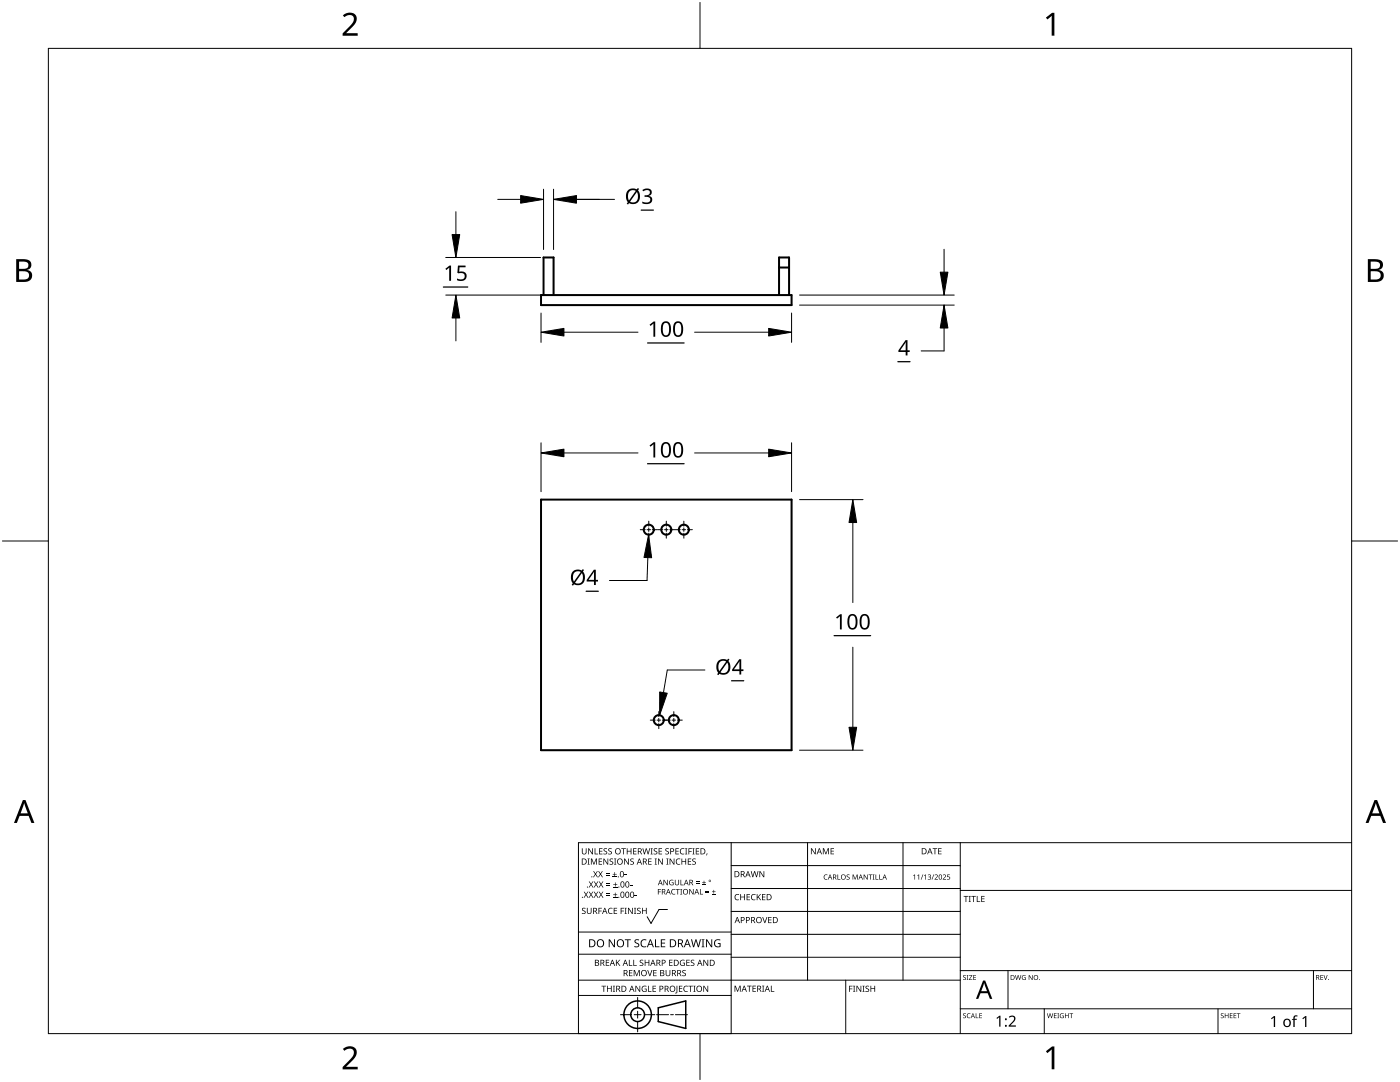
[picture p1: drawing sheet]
<svg xmlns="http://www.w3.org/2000/svg" width="279mm" height="216mm" viewBox="0 0 279 216" stroke-linecap="round" stroke-linejoin="round" font-family="sans-serif">
<g fill="none" stroke="#000" stroke-width=".4">
<path d="M108 58.9h50v2h-50zM108.5 58.9v-7.5h2v7.5M155.5 58.9v-7.5h2v7.5M155.5 53.4h2M108 99.7h50v50h-50z"/>
<circle cx="129.5" cy="105.7" r="1"/>
<circle cx="133" cy="105.7" r="1"/>
<circle cx="136.5" cy="105.7" r="1"/>
<circle cx="131.5" cy="143.7" r="1"/>
<circle cx="134.5" cy="143.7" r="1"/>
</g>
<path d="M9.7 9.7h260v196.5h-260z" fill="none" stroke="#000" stroke-width=".2"/>
<path d="M139.7 .5v9.2M.5 108h9.2M269.7 108h9.2M139.7 206.2v9.2" fill="none" stroke="#000" stroke-width=".2"/>
<g fill="#000">
<path d="M68.4 3.1a1.64 1.64 0 0 1 2.8 .4 2.52 2.52 0 0 1-1.2 2.2l-.9 .9h2.3v.5h-3v-.4l1.2-1.2a1.95 1.95 0 0 0 .9-2.2 1.23 1.23 0 0 0-1.8 .1zM208.7 3.5l1.3-.9h.4v4.5h-.5v-4l-.9 .8zM68.4 209.3a1.64 1.64 0 0 1 2.8 .4 2.52 2.52 0 0 1-1.2 2.2l-.9 1h2.3v.5h-3v-.5l1.2-1.2a1.95 1.95 0 0 0 .9-2.1 1.23 1.23 0 0 0-1.8 .1zM208.7 209.8l1.3-1h.4v4.6h-.5v-4l-.9 .7z"/>
<path d="M3.2 51.7h1.3a1.28 1.28 0 0 1 1.7 1.3 1.04 1.04 0 0 1-.8 .9 1.23 1.23 0 0 1 1 1.5 1.23 1.23 0 0 1-1.6 .9h-1.6zM3.8 54.1v1.7h.9a.86 .86 0 0 0 1.1-.9 .86 .86 0 0 0-1.1-.8zM3.8 52.2v1.4h.8a.78 .78 0 0 0 1.1-.7 .78 .78 0 0 0-1.1-.7z"/>
<path d="M273 51.7h1.3a1.28 1.28 0 0 1 1.7 1.3 1.04 1.04 0 0 1-.9 .9 1.23 1.23 0 0 1 1 1.5 1.23 1.23 0 0 1-1.5 .9h-1.6zM273.6 54.1v1.7h.9a.86 .86 0 0 0 1.1-.9 .86 .86 0 0 0-1.2-.8zM273.6 52.2v1.4h.8a.78 .78 0 0 0 1-.7 .78 .78 0 0 0-1.1-.7z"/>
<path d="M4.6 159.6h.5l1.8 4.6h-.6l-.6-1.4h-1.8l-.5 1.4h-.6zM4.8 160.2l-.7 2.1h1.4z"/>
<path d="M274.3 159.6h.5l1.8 4.6h-.6l-.5-1.4h-1.8l-.6 1.4h-.6zM274.6 160.2l-.7 2.1h1.4z"/>
</g>
<g fill="none" stroke="#000" stroke-width=".2">
<path d="M145.9 168.1v38.1h-30.5v-38.1h154.3M145.9 172.7h45.7M145.9 177.3h45.7M161.2 168.1v27.5M180.2 168.1v27.5M191.6 168.1v38.1M191.6 177.7h78.1M115.4 198.6h30.5M115.4 195.6h76.2M115.4 190.4h30.5M115.4 186h30.5M127.3 199v2.1"/>
<path d="M133.2 181.5h-1.7l-1.6 2.8-.7-1.4M145.9 181.9h45.7M145.9 186.4h45.7M145.9 191h45.7M168.8 195.6v10.6M191.6 193.7h78.1M201.2 193.7v7.6M262.1 193.7v7.6M123.8 202.5h2.1M126.6 202.5h1.3M127.3 201.8v1.4M127.3 203.8v2.1"/>
<path d="M128.6 202.5h2.1M131 202.5h2.4M133.8 202.5h.6M134.8 202.5h2.4M191.6 201.3h78.1M208.4 201.3v4.9M243.1 201.3v4.9"/>
</g>
<g fill="#000">
<path d="M116.1 169.3h.2v.8a.32 .32 0 0 0 .3 .3 .32 .32 0 0 0 .3-.3v-.8h.2v.8a.47 .47 0 0 1-.5 .4 .47 .47 0 0 1-.5-.5zM116.5 177.9h.2l.3 .5 .3-.5h.1l-.4 .6 .4 .6h-.1l-.3-.5-.4 .5h-.1l.4-.6zM117.3 171.3h.4l-.1 .1v1l.1 .1h-.4l.1-.1v-1zM117.4 169.3h.2l.6 1v-1h.1v1.2h-.1l-.7-1v1h-.1zM117.5 177.9h.2l.3 .5 .3-.5h.1l-.4 .6 .4 .6h-.1l-.4-.5-.3 .5h-.1l.4-.6zM117.5 175.9h.2l.3 .5 .3-.5h.1l-.4 .6 .5 .6h-.2l-.3-.5-.4 .5h-.1l.4-.6zM117.9 171.3h.3l.3 1 .4-1h.2v1.2h-.1v-1l-.4 1h-.1l-.4-1v1h-.2zM118.7 169.3h.1v1h.6v.2h-.7zM118.4 173.8h.1l.3 .5 .3-.5h.2l-.4 .6 .4 .7h-.1l-.4-.6-.3 .6h-.1l.4-.7zM118.5 177.9h.2l.2 .5 .3-.5h.2l-.4 .6 .4 .6h-.1l-.4-.5-.3 .5h-.1l.4-.6zM118.5 175.9h.2l.3 .5 .3-.5h.1l-.4 .6 .4 .6h-.1l-.3-.5-.4 .5h-.1l.4-.6zM119.5 171.3h.7v.1h-.6v.4h.5v.2h-.5v.4h.6v.1h-.7z"/>
<path d="M119.6 169.3h.6v.1h-.5v.4h.5v.1h-.5v.4h.5v.2h-.6zM119.4 173.8h.1l.3 .5 .3-.5h.2l-.4 .6 .4 .7h-.1l-.4-.6-.3 .6h-.2l.5-.7zM119.5 177.9h.1l.3 .5 .3-.5h.2l-.4 .6 .4 .6h-.1l-.4-.5-.3 .5h-.1l.4-.6zM119.5 175.9h.2l.3 .5 .3-.5h.1l-.4 .6 .4 .6h-.1l-.4-.5-.3 .5h-.1l.4-.6zM120.9 174.6h.8v.1h-.8zM120.9 174.2h.8v.1h-.8zM121 178.7h.8v.1h-.8zM121 178.3h.8v.1h-.8zM121 176.6h.8v.1h-.8zM121 176.3h.8v.1h-.8zM120.5 169.4l.4-.1h.3l-.1 .1a.25 .25 0 0 0-.4-.1 .25 .25 0 0 0 0 .4 .4 .4 0 0 1 .5 .3 .4 .4 0 0 1-.3 .5 .4 .4 0 0 1-.5-.2h.2a.27 .27 0 0 0 .4-.1 .27 .27 0 0 0-.3-.3l-.2-.2zM120.4 171.3h.2l.6 1v-1h.2v1.2h-.2l-.6-1v1h-.2z"/>
<path d="M121.4 169.4l.5-.1h.2v.1a.25 .25 0 0 0-.4-.1 .25 .25 0 0 0 0 .4 .4 .4 0 0 1 .4 .3 .4 .4 0 0 1-.2 .5 .4 .4 0 0 1-.5-.2h.1a.27 .27 0 0 0 .5-.1 .27 .27 0 0 0-.4-.3l-.2-.2zM122.3 174.9h.8v.2h-.8zM122.4 179h.8v.1h-.8zM122.4 177h.8v.1h-.8zM121.7 171.4l.4-.1 .3 .1-.1 .1a.25 .25 0 0 0-.4-.1 .25 .25 0 0 0 0 .4 .4 .4 0 0 1 .5 .3 .4 .4 0 0 1-.3 .5 .4 .4 0 0 1-.5-.3l.2 .1a.27 .27 0 0 0 .4-.2 .27 .27 0 0 0-.3-.3l-.2-.2zM122.6 174h.1v.4h.4v.1h-.4v.4h-.1v-.4h-.3v-.1h.3zM122.7 178.1h.1v.4h.4v.1h-.4v.3h-.1v-.3h-.3v-.1h.3zM122.7 176.1h.2v.3h.3v.2h-.3v.3h-.2v-.3h-.3v-.2h.3zM122.5 171.3h.5l-.2 .1v1l.2 .1h-.5l.2-.1v-1zM124 169.3h.9v.1h-.4v1.1h-.1v-1.1h-.4zM124.7 174.5h.4v.2h-.4zM124.6 171.3h.1l.7 1v-1h.1v1.2h-.2l-.6-1v1h-.1z"/>
<path d="M125.7 176.6h.5v.1h-.5zM125.1 169.3h.1v.5h.7v-.5h.1v1.2h-.1v-.6h-.7v.6h-.1zM125.8 171.4l.5-.1 .2 .1v.1a.25 .25 0 0 0-.4-.1 .25 .25 0 0 0 0 .4 .4 .4 0 0 1 .4 .3 .4 .4 0 0 1-.2 .5 .4 .4 0 0 1-.5-.3l.1 .1a.27 .27 0 0 0 .5-.2 .27 .27 0 0 0-.4-.3l-.2-.2zM126.7 178.6h.4v.2h-.4zM126.4 169.3h.6v.1h-.5v.4h.5v.1h-.5v.4h.5v.2h-.6zM128.2 169.3h.2l.2 1 .3-1h.2l.2 1 .3-1h.1l-.3 1.2h-.1l-.3-1.1-.3 1.1h-.2zM129.4 171.3h.6v.1h-.5v.4h.5v.2h-.5v.4h.5v.1h-.6zM129.8 169.3h.5l-.2 .1v1l.2 .1h-.5l.2-.1v-1zM130.7 171.3h.4l-.1 .1v1l.1 .1h-.4l.1-.1v-1zM130.5 169.4l.4-.1h.3l-.1 .1a.25 .25 0 0 0-.4-.1 .25 .25 0 0 0 0 .4 .4 .4 0 0 1 .5 .3 .4 .4 0 0 1-.3 .5 .4 .4 0 0 1-.5-.2h.2a.27 .27 0 0 0 .4-.1 .27 .27 0 0 0-.3-.3l-.2-.2zM131.3 177.4h.6v.1h-.5v.4h.5v.1h-.5v.5h-.1zM131.4 169.3h.7v.1h-.5v.4h.5v.1h-.5v.4h.5v.2h-.7z"/>
<path d="M131.3 171.3h.2l.7 1-.1-1h.2v1.2h-.2l-.6-1v1h-.2zM132.4 175.6h.2l.6 .9v-.9h.1v1h-.2l-.6-.9v.9h-.1zM133 171.3h.4l-.1 .1v1l.1 .1h-.4l.1-.1v-1zM132.8 169.4l.4-.1h.3l-.1 .1a.25 .25 0 0 0-.3-.1 .25 .25 0 0 0 0 .4 .4 .4 0 0 1 .4 .3 .4 .4 0 0 1-.3 .5 .4 .4 0 0 1-.4-.2h.1a.27 .27 0 0 0 .5-.1 .27 .27 0 0 0-.4-.3l-.2-.2zM133.7 175.7l.5-.2 .2 .1v.1a.45 .45 0 0 0-.7 .4 .45 .45 0 0 0 .6 .4v-.3h-.2v-.1h.3v.5a.6 .6 0 0 1-.8-.1 .6 .6 0 0 1 .1-.8zM134.1 177.5l.4-.1h.3l-.1 .2a.44 .44 0 0 0-.6 .4 .44 .44 0 0 0 .6 .3 .52 .52 0 0 1-.7 0 .52 .52 0 0 1 .1-.8zM133.6 171.3h.2l.7 1v-1h.1v1.2h-.2l-.6-1v1h-.2zM134.9 177.4h.8v.1h-.4v1h-.1v-1h-.3zM135 171.5l.5-.2 .3 .1-.1 .1a.49 .49 0 0 0-.7 .4 .49 .49 0 0 0 .7 .5 .52 .52 0 0 1-.6 0 .52 .52 0 0 1-.2-.6zM134.8 169.3h.7v.1h-.6v.4h.5v.1h-.5v.4h.6v.2h-.7zM134.7 175.6h.1v.7a.28 .28 0 0 0 .3 .2 .28 .28 0 0 0 .3-.2v-.7h.1v.7a.42 .42 0 0 1-.4 .4 .42 .42 0 0 1-.4-.4zM135.8 175.6h.1v.9h.5v.1h-.6z"/>
<path d="M135.8 177.4h.3l-.1 .1v.9l.1 .1h-.3l.1-.1v-.9zM135.8 169.4l.5-.2 .3 .1-.1 .1a.49 .49 0 0 0-.7 .5 .49 .49 0 0 0 .8 .4 .52 .52 0 0 1-.7 .1 .52 .52 0 0 1-.2-.6zM136 171.3h.2v.5h.6v-.5h.1v1.2h-.1v-.5h-.6v.5h-.2zM136.7 169.3h.5l-.2 .1v1l.2 .1h-.5l.2-.1v-1zM137.4 169.3h.7v.1h-.6v.4h.5v.2h-.5v.5h-.1zM137.3 171.3h.6v.1h-.5v.4h.5v.2h-.5v.4h.5v.1h-.6zM137.6 177.4h.1l.6 .9v-.9h.1v1.1h-.1l-.6-.9v.9h-.1zM138.2 169.3h.4l-.1 .1v1l.1 .1h-.4l.1-.1v-1zM138.9 176.2h.7v.1h-.7zM138.9 175.9h.7v.1h-.7zM138.2 171.4l.4-.1 .3 .1-.1 .1a.25 .25 0 0 0-.4-.1 .25 .25 0 0 0 0 .4 .4 .4 0 0 1 .5 .3 .4 .4 0 0 1-.3 .5 .4 .4 0 0 1-.5-.3l.2 .1a.27 .27 0 0 0 .4-.2 .27 .27 0 0 0-.3-.3l-.2-.2zM138.9 169.3h.6v.1h-.5v.4h.5v.1h-.5v.4h.5v.2h-.6z"/>
<path d="M139.7 177.4h.1v1h.5v.1h-.6zM140.1 176.5h.8v.1h-.8zM140.4 175.7h.2v.3h.3v.2h-.3v.3h-.2v-.3h-.3v-.2h.3zM140.8 178h.7v.2h-.7zM140.8 177.7h.7v.1h-.7zM141 170.3h.2l-.3 .4zM142.1 178.4h.7v.1h-.7zM142.4 177.6h.1v.3h.3v.1h-.3v.3h-.1v-.3h-.3v-.1h.3zM146.8 178.6l.4-.2 .3 .1v.1a.49 .49 0 0 0-.7 .4 .49 .49 0 0 0 .7 .5 .52 .52 0 0 1-.7 0 .52 .52 0 0 1-.2-.6zM147.7 178.4h.2v.5h.6v-.5h.2v1.2h-.2v-.5h-.6v.5h-.2zM149 178.4h.7v.1h-.5v.4h.4v.2h-.4v.4h.5v.1h-.7zM150 178.6l.5-.2 .3 .1-.1 .1a.49 .49 0 0 0-.7 .4 .49 .49 0 0 0 .8 .5 .52 .52 0 0 1-.7 0 .52 .52 0 0 1-.2-.6z"/>
<path d="M149.8 173.8h.2l.2 1.1 .3-1.1h.2l.3 1.1 .2-1.1h.2l-.3 1.2h-.2l-.3-1-.3 1h-.1zM151 178.4h.2v.6l.5-.6h.2l-.5 .5 .5 .7h-.2l-.4-.6-.1 .6h-.2zM151.6 173.8h.1l.7 1v-1h.1v1.2h-.2l-.6-1v1h-.1zM152.1 178.4h.7v.1h-.6v.4h.5v.2h-.5v.4h.6v.1h-.7zM161.8 169.3h.2l.7 1v-1h.1v1.2h-.2l-.6-1v1h-.2zM164.2 169.3h.2l.4 .9 .4-.9h.2v1.2h-.1v-1.1l-.4 1.1h-.1l-.4-1.1v1.1h-.2zM164.5 174.6l.4-.1h.3l-.1 .2a.41 .41 0 0 0-.6 .3 .41 .41 0 0 0 .6 .4 .48 .48 0 0 1-.7-.1 .48 .48 0 0 1 .1-.7zM165.8 169.3h.6v.1h-.5v.4h.5v.1h-.5v.4h.5v.2h-.6zM167.1 174.5h.2v.9h.4v.1h-.6zM169 174.6l.3-.1h.3l-.1 .1a.24 .24 0 0 0-.3 0 .24 .24 0 0 0-.1 .3 .24 .24 0 0 0 .3 .1 .32 .32 0 0 1 0 .5 .32 .32 0 0 1-.5-.1h.1a.26 .26 0 0 0 .3 0 .26 .26 0 0 0 .1-.3 .26 .26 0 0 0-.3-.1zM170.2 174.5h.1l.4 .8 .3-.8h.2v1h-.2l.1-.9-.5 .9-.3-.9v.9h-.1zM172.4 174.5h.1l.6 .8v-.8h.1v1h-.2l-.5-.8v.8h-.1z"/>
<path d="M173.3 174.5h.8v.1h-.3v.9h-.2v-.9h-.3zM174.2 174.5h.3l-.1 .1v.8l.1 .1h-.3l.1-.1v-.8zM174.7 174.5h.2v.9h.4v.1h-.6zM175.5 174.5h.1v.9h.5v.1h-.6zM182.2 174.7l.4-.2v1h-.1v-.9l-.2 .2zM183.1 174.7l.3-.2v1h-.1v-.9l-.2 .2zM184.1 174.5h.2l-.4 1h-.1zM184.4 174.7l.4-.2v1h-.1v-.9l-.2 .2zM185.2 174.6a.32 .32 0 0 1 .5-.1 .32 .32 0 0 1-.1 .5 .32 .32 0 0 1 .2 .4 .32 .32 0 0 1-.5 .1l-.1-.1a.26 .26 0 0 0 .3 .1 .26 .26 0 0 0 .1-.4l-.3-.2a.23 .23 0 0 0 .3 0 .23 .23 0 0 0-.1-.4 .23 .23 0 0 0-.3 .2zM186.3 174.5h.1l-.4 1h-.1zM186.1 169.3h.9v.1h-.3v1.1h-.2v-1.1h-.4zM186.5 174.6a.37 .37 0 0 1 .6 0 .37 .37 0 0 1-.2 .6l-.2 .2h.5v.1h-.7l.3-.4a.27 .27 0 0 0 .3-.3 .27 .27 0 0 0-.4-.2z"/>
<path d="M187.2 169.3h.7v.1h-.5v.4h.5v.1h-.5v.4h.5v.2h-.7zM188.2 174.6a.37 .37 0 0 1 .6 0 .37 .37 0 0 1-.3 .6l-.2 .2h.5v.1h-.7l.3-.4a.27 .27 0 0 0 .3-.3 .27 .27 0 0 0-.4-.2zM189 174.5h.6v.1h-.4l-.1 .3a.34 .34 0 0 1 .5 .2 .34 .34 0 0 1-.2 .4 .34 .34 0 0 1-.4-.1 .27 .27 0 0 0 .4 .1 .27 .27 0 0 0 .1-.4 .27 .27 0 0 0-.4-.1zM192.3 178.8h.9v.1h-.3v1.1h-.2v-1.1h-.4zM193.3 178.8h.5l-.2 .1v1l.2 .1h-.5l.2-.1v-1zM193.8 178.8h1v.1h-.4v1.1h-.2v-1.1h-.4zM194.9 178.8h.2v1.1h.5v.1h-.7zM195.8 178.8h.7v.1h-.5v.4h.5v.1h-.5v.5h.5v.1h-.7zM116.2 181.3l.4-.2 .3 .1-.1 .1a.25 .25 0 0 0-.4-.1 .25 .25 0 0 0 0 .4 .4 .4 0 0 1 .5 .3 .4 .4 0 0 1-.3 .5 .4 .4 0 0 1-.5-.2h.2a.27 .27 0 0 0 .4-.1 .27 .27 0 0 0-.3-.3l-.2-.2zM117.1 181.1h.2v.8a.32 .32 0 0 0 .3 .3 .32 .32 0 0 0 .3-.3v-.8h.2v.8a.47 .47 0 0 1-.5 .5 .47 .47 0 0 1-.5-.5zM119.4 181.1h.7v.2h-.5v.4h.5v.1h-.5v.6h-.2zM120 196.7h1v.1h-.4v1.1h-.2v-1.1h-.4z"/>
<path d="M120.9 191.5h.7v.1h-.6v.4h.5v.2h-.5v.4h.6v.1h-.7zM121.5 181.3l.4-.2 .4 .1-.1 .1a.49 .49 0 0 0-.7 .5 .49 .49 0 0 0 .7 .4 .52 .52 0 0 1-.6 .1 .52 .52 0 0 1-.3-.6zM121.1 196.7h.2v.5h.6v-.5h.2v1.2h-.2v-.6h-.6v.6h-.2zM121.5 187.4h.2l.9 1.3v-1.3h.1v1.6h-.2l-.8-1.3v1.3h-.2zM122.3 196.7h.4l-.1 .1v1l.1 .1h-.4l.2-.1v-1zM122.5 181.1h.7v.2h-.6v.4h.5v.1h-.5v.4h.6v.2h-.7zM122.9 191.5h.2v.6l.5-.6h.2l-.5 .5 .5 .7h-.2l-.4-.6-.1 .6h-.2zM123.9 181.1h.6v.2h-.5v.4h.5v.1h-.5v.6h-.1zM124.7 181.1h.4l-.2 .2v.9l.2 .2h-.4l.1-.2v-.9zM124.7 187.4h1.2v.2h-.5v1.4h-.2v-1.4h-.5zM125.5 191.5h.2v1.1h.5v.1h-.7zM125.5 193.6h.7v.1h-.5v.4h.5v.1h-.5v.4h.5v.2h-.7z"/>
<path d="M125.3 181.1h.2l.7 1.1-.1-1.1h.2v1.3h-.2l-.6-1v1h-.2zM126.4 191.5h.1v1.1h.6v.1h-.7zM126.5 181.1h.5l-.2 .2v.9l.2 .2h-.5l.2-.2v-.9zM126.5 193.6h.2l.4 1 .4-1h.2v1.2h-.2v-1.1l-.4 1.1h-.1l-.4-1.1v1.1h-.1zM126.7 187.6l.3-.2 .6 .1-.2 .1a.33 .33 0 0 0-.6 .2 .33 .33 0 0 0 .4 .4 .47 .47 0 0 1 .4 .6 .47 .47 0 0 1-.7 .2h-.3v-.2h.2a.35 .35 0 0 0 .6-.2 .35 .35 0 0 0-.5-.4l-.3-.2zM126.8 196.7h.2l.6 1v-1h.2v1.2h-.2l-.7-1 .1 1h-.2zM127.2 181.3l.4-.2 .3 .1-.1 .1a.25 .25 0 0 0-.4-.1 .25 .25 0 0 0 0 .4 .4 .4 0 0 1 .5 .3 .4 .4 0 0 1-.3 .5 .4 .4 0 0 1-.5-.2h.2a.27 .27 0 0 0 .4-.1 .27 .27 0 0 0-.3-.3l-.2-.2zM127.7 191.6l.4-.1 .3 .1-.1 .1a.25 .25 0 0 0-.3-.1 .25 .25 0 0 0 0 .4 .4 .4 0 0 1 .4 .3 .4 .4 0 0 1-.3 .5 .4 .4 0 0 1-.4-.3l.1 .1a.27 .27 0 0 0 .5-.2 .27 .27 0 0 0-.4-.3l-.2-.2zM128 187.6l.6-.2 .4 .1-.1 .2a.63 .63 0 0 0-.9 .5 .63 .63 0 0 0 1 .6v.2a.83 .83 0 0 1-1.1-.3 .83 .83 0 0 1 .1-1.1zM128.2 196.8l.6-.1 .2 .1v.1a.5 .5 0 0 0-.8 .4 .5 .5 0 0 0 .7 .5v-.4h-.3v-.1h.4v.6a.66 .66 0 0 1-.8-.2 .66 .66 0 0 1 0-.9zM128.1 181.1h.2v.6h.6v-.6h.2v1.3h-.2v-.6h-.6v.6h-.2zM129.2 193.6h.1l.4 1 .3-1h.2l-.4 1.2h-.2z"/>
<path d="M129.3 196.7h.2v1.1h.5v.1h-.7zM128.7 191.5h.1v.5h.6v-.5h.2v1.2h-.2v-.5h-.6v.5h-.1zM130.7 187.4h.2v1.4h.7v.2h-.9zM130.2 196.7h.7v.1h-.5v.4h.5v.1h-.5v.5h.5v.1h-.7zM130.4 193.6h.6v.1h-.5v.4h.5v.1h-.5v.4h.5v.2h-.6zM131.9 187.4h.9v.2h-.7v.5h.6v.2h-.6v.5h.7v.2h-.9zM132.8 193.6h.2v.7a.32 .32 0 0 0 .3 .4 .32 .32 0 0 0 .3-.4v-.7h.2v.7a.47 .47 0 0 1-.5 .5 .47 .47 0 0 1-.5-.5zM133.5 191.5h.7v.1h-.5v.4h.5v.2h-.5v.4h.5v.1h-.7zM135 196.7h.2v1.3l-.1 .2h-.3l-.1-.1 .3-.2zM135.5 196.7h.7v.1h-.5v.4h.4v.1h-.4v.5h.5v.1h-.7zM135.8 191.7l.5-.2 .4 .1-.1 .1a.5 .5 0 0 0-.8 .4 .5 .5 0 0 0 .7 .5v-.4h-.2v-.1h.4v.6a.66 .66 0 0 1-.9-.1 .66 .66 0 0 1 0-.9zM136.2 193.7l.4-.2 .3 .1-.1 .1a.25 .25 0 0 0-.4-.1 .25 .25 0 0 0 0 .4 .4 .4 0 0 1 .5 .3 .4 .4 0 0 1-.3 .5 .4 .4 0 0 1-.5-.2h.2a.27 .27 0 0 0 .5-.1 .27 .27 0 0 0-.4-.3l-.2-.2z"/>
<path d="M136.5 196.8l.5-.1 .3 .1-.1 .1a.49 .49 0 0 0-.7 .4 .49 .49 0 0 0 .8 .4 .52 .52 0 0 1-.7 .1 .52 .52 0 0 1-.2-.6zM137 191.5h.6v.1h-.5v.4h.5v.2h-.5v.4h.5v.1h-.6zM137.4 196.7h.9v.1h-.4v1.1h-.1v-1.1h-.4zM137.9 191.6l.4-.1 .3 .1-.1 .1a.25 .25 0 0 0-.4-.1 .25 .25 0 0 0 0 .4 .4 .4 0 0 1 .5 .3 .4 .4 0 0 1-.3 .5 .4 .4 0 0 1-.5-.3l.2 .1a.27 .27 0 0 0 .4-.2 .27 .27 0 0 0-.3-.3l-.2-.2zM138.4 196.7h.4l-.1 .1v1l.1 .1h-.4l.1-.1v-1zM137.9 187.4h.2l.3 1.4 .4-1.4h.2l.4 1.4 .3-1.4h.2l-.4 1.6h-.2l-.4-1.3-.4 1.3h-.2zM140 187.4h.6l-.2 .2v1.3l.2 .1h-.6l.2-.1v-1.3zM140.4 196.7h.1l.7 1v-1h.1v1.2h-.1l-.7-1v1h-.1zM140.4 191.5h.2l.6 1v-1h.1v1.2h-.1l-.7-1v1h-.1zM140.9 187.4h.2l.9 1.3v-1.3h.1v1.6h-.2l-.8-1.3v1.3h-.2zM142.7 187.6l.7-.2 .4 .1-.1 .2a.65 .65 0 0 0-1 .5 .65 .65 0 0 0 .9 .6v-.4h-.3v-.2h.5v.7a.86 .86 0 0 1-1.1-.1 .86 .86 0 0 1 0-1.2zM146.6 196.7h.2l.4 1 .4-1h.2v1.2h-.1v-1.1l-.4 1.1h-.2l-.4-1.1v1.1h-.1z"/>
<path d="M149.1 196.7h.9v.1h-.4v1.1h-.1v-1.1h-.4zM150.2 196.7h.7v.1h-.6v.4h.5v.1h-.5v.5h.6v.1h-.7zM152.1 183h.2l.3 1 .4-1h.1l-.4 1.2h-.1zM152.1 196.7h.4l-.1 .1v1l.1 .1h-.4l.1-.1v-1zM153.8 196.7h.2v1.1h.5v.1h-.7zM153.3 183h.7v.1h-.5v.4h.5v.1h-.5v.5h.5v.1h-.7zM169.5 196.7h.6v.1h-.5v.5h.5v.1h-.5v.5h-.1zM170.2 196.7h.5l-.2 .1v1l.2 .1h-.5l.2-.1v-1zM170.9 196.7h.2l.6 1v-1h.2v1.2h-.2l-.6-1v1h-.2zM172.1 196.7h.5l-.2 .1v1l.2 .1h-.5l.2-.1v-1zM172.8 196.8l.4-.1h.2v.2a.25 .25 0 0 0-.4-.1 .25 .25 0 0 0 0 .4 .4 .4 0 0 1 .5 .3 .4 .4 0 0 1-.3 .4 .4 .4 0 0 1-.5-.2l.2 .1a.27 .27 0 0 0 .4-.2 .27 .27 0 0 0-.3-.3l-.3-.2zM173.7 196.7h.2v.5h.6v-.5h.2v1.2h-.2v-.6h-.6v.6h-.2z"/>
<path d="M192.2 194.7l.4-.1h.2l-.1 .1a.24 .24 0 0 0-.3 0 .24 .24 0 0 0-.1 .3 .24 .24 0 0 0 .4 .1 .31 .31 0 0 1 0 .4 .31 .31 0 0 1-.5-.1 .24 .24 0 0 0 .3 .1 .24 .24 0 0 0 .1-.3l-.4-.3zM192.9 194.6h.4l-.1 .1v.7l.1 .1h-.4l.1-.1v-.7zM193.4 194.6h.6l-.5 .8h.6v.1h-.7l.5-.8h-.5zM194.2 194.6h.6v.1h-.4v.3h.4v.1h-.4v.3h.4v.1h-.6zM202.6 194.6h.1l.2 .8 .2-.8h.2l.2 .8 .2-.8h.1l-.2 .9h-.2l-.2-.8-.2 .8h-.2zM204 194.7l.4-.1h.3l-.1 .1a.4 .4 0 0 0-.6 .4 .4 .4 0 0 0 .6 .3v-.3l-.2-.1h.3v.5a.53 .53 0 0 1-.7-.1 .53 .53 0 0 1 0-.7zM205.3 194.6h.1l.6 .8v-.8h.1v.9h-.2l-.5-.8v.8h-.1zM263.5 194.6h.6v.1h-.5v.3h.4v.1h-.4v.3h.5v.1h-.6zM264.1 194.6h.2l.2 .8 .3-.8h.2l-.4 .9h-.1zM192.2 202.3l.4-.1h.2l-.1 .1a.24 .24 0 0 0-.3 0 .24 .24 0 0 0-.1 .3 .24 .24 0 0 0 .4 .1 .31 .31 0 0 1 0 .5 .31 .31 0 0 1-.5-.2 .24 .24 0 0 0 .3 .1 .24 .24 0 0 0 .1-.3l-.4-.2zM193.1 202.3l.3-.1h.3l-.1 .1a.39 .39 0 0 0-.5 .4 .39 .39 0 0 0 .5 .3 .46 .46 0 0 1-.6 0 .46 .46 0 0 1 .1-.7zM194.7 202.2h.1v.8h.5v.2h-.6z"/>
<path d="M195.4 202.2h.6v.1h-.4v.3h.4v.1h-.4v.4h.4v.1h-.6zM198.9 203.1l.5-.4h.3v2.2h-.3v-1.9l-.4 .3zM201.3 202.9a.76 .76 0 0 1 1.2 0 .76 .76 0 0 1-.3 1.1l-.6 .6h1.1v.3h-1.4v-.3l.8-.8a.52 .52 0 0 0 .2-.8 .52 .52 0 0 0-.8 .1zM209 202.2h.1l.2 .8 .2-.8h.1l.3 .8 .2-.8h.1l-.3 1h-.1l-.2-.9-.3 .9h-.1zM210.3 202.2h.6v.1h-.4v.3h.3v.1h-.3v.4h.4v.1h-.6zM211 202.2h.4l-.2 .1v.8l.2 .1h-.4l.1-.1v-.8zM211.6 202.3l.7-.1-.1 .1a.4 .4 0 0 0-.6 .4 .4 .4 0 0 0 .6 .3v-.2l-.2-.2h.3v.5a.53 .53 0 0 1-.7-.1 .53 .53 0 0 1 0-.7zM212.5 202.2h.2v.4h.5v-.4h.1v1h-.1v-.5h-.5v.5h-.2zM213.4 202.2h.8v.1h-.3v.9h-.2v-.9h-.3zM243.7 202.3l.3-.1h.2v.1a.24 .24 0 0 0-.3 0 .24 .24 0 0 0-.1 .3 .24 .24 0 0 0 .3 .1 .31 .31 0 0 1 0 .5 .31 .31 0 0 1-.5-.2 .24 .24 0 0 0 .4 .1 .24 .24 0 0 0 0-.3l-.3-.2zM244.4 202.2h.2v.4h.5v-.4h.1v1h-.1v-.5h-.5v.5h-.2zM245.4 202.2h.6v.1h-.4v.3h.4v.1h-.4v.4h.4v.1h-.6z"/>
<path d="M246.2 202.2h.5v.1h-.4v.3h.4v.1h-.4v.4h.4v.1h-.5zM246.8 202.2h.8v.1h-.3v.9h-.2v-.9h-.3zM253.7 203.2l.6-.5h.2v2.2h-.3v-1.9l-.4 .4zM258.2 202.7l.3-.1h.5l-.1 .3-.4-.1-.1 .2v.3h.4v.2h-.4v1.4h-.3v-1.4h-.3l.3-.2zM259.9 203.2l.6-.5h.2v2.2h-.2v-1.9l-.5 .4z"/>
<path d="M116.1 171.3h.4a.61 .61 0 0 1 .6 .6 .61 .61 0 0 1-.6 .6h-.4zM116.3 171.4v1h.1a.48 .48 0 0 0 .5-.5 .48 .48 0 0 0-.4-.5z"/>
<path d="M122.7 169.9a.61 .61 0 0 1 1.2 0 .61 .61 0 0 1-1.2 0zM122.9 169.9a.45 .45 0 0 0 .9 0 .45 .45 0 0 0-.9 0z"/>
<path d="M123.1 171.9a.61 .61 0 0 1 1.2 0 .61 .61 0 0 1-1.2 0zM123.3 171.9a.45 .45 0 0 0 .9 0 .45 .45 0 0 0-.9 0z"/>
<path d="M123.9 173.9a.5 .5 0 0 1 .6 .1 .5 .5 0 0 1 0 .7 .44 .44 0 0 1-.6 .3 .44 .44 0 0 1-.2-.6zM123.9 174a.48 .48 0 0 0-.1 .6 .48 .48 0 0 0 .5 .3v-.8l-.1-.1z"/>
<path d="M124 178a.5 .5 0 0 1 .6 .1 .5 .5 0 0 1 0 .6 .44 .44 0 0 1-.6 .4 .44 .44 0 0 1-.2-.6zM124.1 178.1a.48 .48 0 0 0-.2 .6 .48 .48 0 0 0 .5 .3v-.8l-.1-.2z"/>
<path d="M124 176a.5 .5 0 0 1 .6 .1 .5 .5 0 0 1 0 .6 .44 .44 0 0 1-.6 .4 .44 .44 0 0 1-.2-.7zM124.1 176.1a.48 .48 0 0 0-.2 .5 .48 .48 0 0 0 .5 .3v-.7l-.1-.2z"/>
<path d="M124.9 178a.5 .5 0 0 1 .7 .1 .5 .5 0 0 1 0 .6 .44 .44 0 0 1-.6 .4 .44 .44 0 0 1-.2-.6zM125 178.1a.48 .48 0 0 0-.1 .6 .48 .48 0 0 0 .4 .3l.1-.8-.2-.2z"/>
<path d="M124.9 176a.5 .5 0 0 1 .7 .1 .5 .5 0 0 1 0 .6 .44 .44 0 0 1-.6 .4 .44 .44 0 0 1-.2-.7zM125 176.1a.48 .48 0 0 0-.1 .5 .48 .48 0 0 0 .5 .3v-.7l-.1-.2z"/>
<path d="M125.9 178a.5 .5 0 0 1 .6 .1 .5 .5 0 0 1 0 .6 .44 .44 0 0 1-.5 .4 .44 .44 0 0 1-.2-.6zM126 178.1a.48 .48 0 0 0-.2 .6 .48 .48 0 0 0 .5 .3l.1-.8-.2-.2z"/>
<path d="M127.3 169.3h.3a.35 .35 0 0 1 .5 .2 .35 .35 0 0 1-.3 .4l.4 .6h-.2l-.3-.5h-.3v.5h-.1zM127.4 169.4v.4h.2a.23 .23 0 0 0 .3-.2 .23 .23 0 0 0-.3-.2z"/>
<path d="M127.5 171.3h.2l.4 1.2h-.1l-.2-.4h-.4l-.2 .4h-.1zM127.6 171.5l-.2 .5h.4z"/>
<path d="M128.3 171.3h.3a.35 .35 0 0 1 .5 .2 .35 .35 0 0 1-.3 .5l.4 .5h-.2l-.3-.5h-.2v.5h-.2zM128.5 171.4v.5h.1a.23 .23 0 0 0 .3-.2 .23 .23 0 0 0-.3-.3z"/>
<path d="M131.7 175.5h.1l.5 1.1h-.2l-.1-.3h-.4l-.2 .3h-.1zM131.8 175.7l-.2 .5h.3z"/>
<path d="M132.1 177.4h.3a.31 .31 0 0 1 .4 .2 .31 .31 0 0 1-.2 .4l.3 .5h-.2l-.3-.5h-.2v.5h-.1zM132.2 177.5v.4h.2a.21 .21 0 0 0 .2-.2 .21 .21 0 0 0-.2-.2z"/>
<path d="M133.3 177.4h.1l.5 1.1h-.2l-.1-.4h-.4l-.2 .4h-.1zM133.4 177.5l-.2 .5h.4z"/>
<path d="M133.8 169.3h.3a.41 .41 0 0 1 .4 .5 .41 .41 0 0 1-.6 .2v.5h-.1zM133.9 169.4v.5a.29 .29 0 0 0 .5-.3 .29 .29 0 0 0-.5-.2z"/>
<path d="M136.9 175.5h.1l.4 1.1h-.1l-.1-.3h-.5l-.1 .3h-.1zM137 175.7l-.2 .5h.3z"/>
<path d="M136.2 177.9a.55 .55 0 0 1 1.1 0 .55 .55 0 0 1-1.1 0zM136.4 177.9a.45 .45 0 0 0 .9 0 .45 .45 0 0 0-.9 0z"/>
<path d="M137.6 175.6h.3a.31 .31 0 0 1 .4 .2 .31 .31 0 0 1-.2 .4l.3 .4h-.2l-.3-.4h-.2v.4h-.1zM137.7 175.7v.4h.2a.21 .21 0 0 0 .2-.2 .21 .21 0 0 0-.2-.2z"/>
<path d="M139 177.4h.1l.4 1.1h-.1l-.1-.4h-.5l-.1 .4h-.1zM139.1 177.5l-.2 .5h.3z"/>
<path d="M139.8 169.3h.4a.61 .61 0 0 1 .6 .6 .61 .61 0 0 1-.7 .6h-.3zM140 169.4v.9h.1a.48 .48 0 0 0 .5-.4 .48 .48 0 0 0-.4-.5z"/>
<path d="M141.4 175.8a.25 .25 0 0 1 .5 0 .25 .25 0 0 1-.5 0zM141.5 175.8a.15 .15 0 0 0 .3 0 .15 .15 0 0 0-.3 0z"/>
<path d="M146.6 173.8h.4a.61 .61 0 0 1 .6 .6 .61 .61 0 0 1-.7 .6h-.3zM146.7 174v.9h.2a.48 .48 0 0 0 .5-.5 .48 .48 0 0 0-.5-.4z"/>
<path d="M147.8 173.8h.4a.35 .35 0 0 1 .4 .3 .35 .35 0 0 1-.2 .4l.3 .5h-.2l-.3-.5h-.2v.5h-.2zM148 174v.4h.2a.23 .23 0 0 0 .3-.2 .23 .23 0 0 0-.3-.2z"/>
<path d="M149.2 173.8h.1l.5 1.2h-.1l-.2-.3h-.5l-.1 .3h-.2zM149.3 174l-.2 .5h.4z"/>
<path d="M153 178.4h.4a.61 .61 0 0 1 .6 .6 .61 .61 0 0 1-.6 .6h-.4zM153.2 178.5v1h.1a.48 .48 0 0 0 .5-.5 .48 .48 0 0 0-.4-.5z"/>
<path d="M163.4 169.2h.2l.5 1.3h-.2l-.2-.4h-.4l-.2 .4h-.1zM163.5 169.4l-.2 .6h.4z"/>
<path d="M165.6 174.5h.1l.4 1h-.1l-.1-.3h-.5l-.1 .3h-.1zM165.7 174.6l-.2 .5h.3z"/>
<path d="M166.2 174.5h.3a.29 .29 0 0 1 .4 .2 .29 .29 0 0 1-.2 .4l.3 .4h-.2l-.2-.4h-.2v.4h-.2zM166.4 174.6v.4h.1a.2 .2 0 0 0 .3-.2 .2 .2 0 0 0-.3-.2z"/>
<path d="M167.8 175a.51 .51 0 0 1 1 0 .51 .51 0 0 1-1 0zM168 175a.38 .38 0 0 0 .7 0 .38 .38 0 0 0-.7 0z"/>
<path d="M171.7 174.5h.1l.4 1h-.1l-.1-.3h-.4l-.2 .3h-.1zM171.8 174.6l-.2 .5h.3z"/>
<path d="M176.5 174.5h.1l.4 1h-.1l-.2-.3h-.4l-.1 .3h-.1zM176.5 174.6l-.1 .5h.3z"/>
<path d="M184 169.3h.3a.61 .61 0 0 1 .6 .6 .61 .61 0 0 1-.6 .6h-.3zM184.1 169.4v.9h.2a.48 .48 0 0 0 .5-.4 .48 .48 0 0 0-.5-.5z"/>
<path d="M185.5 169.2h.1l.5 1.3h-.1l-.2-.4h-.5l-.1 .4h-.2zM185.6 169.4l-.2 .6h.4z"/>
<path d="M187.5 174.6h.4l.1 .5a.38 .38 0 0 1-.4 .4 .38 .38 0 0 1-.3-.6zM187.5 174.6v.1a.39 .39 0 0 0-.1 .4 .39 .39 0 0 0 .4 .3 .4 .4 0 0 0 .2-.5 .4 .4 0 0 0-.5-.3z"/>
<path d="M118.4 181.1h.3a.35 .35 0 0 1 .4 .3 .35 .35 0 0 1-.2 .4l.3 .6h-.1l-.3-.5h-.3v.5h-.1zM118.5 181.3v.4h.2a.23 .23 0 0 0 .3-.2 .23 .23 0 0 0-.3-.2z"/>
<path d="M118.7 191.5h.4a.31 .31 0 0 1 .4 .2 .31 .31 0 0 1-.2 .4 .33 .33 0 0 1 .3 .4 .33 .33 0 0 1-.4 .2h-.5zM118.9 192.2v.4h.2a.23 .23 0 0 0 .3-.2 .23 .23 0 0 0-.3-.2zM118.9 191.6v.4h.2a.21 .21 0 0 0 .3-.2 .21 .21 0 0 0-.3-.2z"/>
<path d="M117.6 187.4h.5a.79 .79 0 0 1 .7 .8 .79 .79 0 0 1-.8 .8h-.4zM117.8 187.6v1.2h.2a.62 .62 0 0 0 .6-.6 .62 .62 0 0 0-.6-.6z"/>
<path d="M119.8 191.5h.4a.35 .35 0 0 1 .4 .3 .35 .35 0 0 1-.2 .4l.3 .5h-.2l-.3-.5h-.2v.5h-.2zM120 191.6v.5h.2a.23 .23 0 0 0 .3-.2 .23 .23 0 0 0-.3-.3z"/>
<path d="M119.3 187.6a.77 .77 0 0 1 1.1 .1 .77 .77 0 0 1-.2 1.1 .77 .77 0 0 1-1-.2l-.1-.6zM119.5 187.7a.63 .63 0 0 0-.2 .8 .63 .63 0 0 0 .8 .3 .63 .63 0 0 0 .2-.9 .63 .63 0 0 0-.8-.2z"/>
<path d="M120.6 181.1h.2l.4 1.3h-.1l-.2-.4h-.4l-.2 .4h-.1zM120.7 181.3l-.2 .6h.4z"/>
<path d="M122.1 191.5h.2l.5 1.2h-.2l-.1-.3h-.5l-.2 .3h-.1zM122.2 191.7l-.2 .5h.4z"/>
<path d="M123 196.7h.3a.35 .35 0 0 1 .4 .2 .35 .35 0 0 1-.2 .5l.3 .5h-.1l-.3-.5h-.3v.5h-.1zM123.1 196.8v.5h.2a.23 .23 0 0 0 .3-.3 .23 .23 0 0 0-.3-.2z"/>
<path d="M123.3 187.6a.77 .77 0 0 1 1.1 .1 .77 .77 0 0 1-.2 1.1 .77 .77 0 0 1-1.1-.2v-.6zM123.5 187.7a.63 .63 0 0 0-.2 .8 .63 .63 0 0 0 .8 .3 .63 .63 0 0 0 .2-.9 .63 .63 0 0 0-.8-.2z"/>
<path d="M124.5 193.6h.3a.35 .35 0 0 1 .4 .2 .35 .35 0 0 1-.2 .4l.3 .6h-.1l-.3-.5h-.3v.5h-.1zM124.6 193.7v.4h.2a.23 .23 0 0 0 .3-.2 .23 .23 0 0 0-.3-.2z"/>
<path d="M124 196.7h.4a.61 .61 0 0 1 .6 .6 .61 .61 0 0 1-.6 .6h-.4zM124.2 196.8v1h.2a.48 .48 0 0 0 .5-.5 .48 .48 0 0 0-.5-.5z"/>
<path d="M124.7 191.5h.2l.4 1.2h-.1l-.2-.3h-.4l-.2 .3h-.1zM124.8 191.7l-.2 .5h.4z"/>
<path d="M126 196.7h.2l.4 1.2h-.1l-.2-.4h-.4l-.2 .4h-.1zM126.1 196.8l-.2 .6h.4z"/>
<path d="M127.9 194.2a.61 .61 0 0 1 1.2 0 .61 .61 0 0 1-1.2 0zM128.1 194.2a.45 .45 0 0 0 .9 0 .45 .45 0 0 0-.9 0z"/>
<path d="M129.7 187.4h.2l.6 1.6h-.2l-.2-.5h-.6l-.2 .5h-.2zM129.8 187.6l-.3 .7h.5z"/>
<path d="M130.2 191.5h.2l.4 1.2h-.1l-.2-.3h-.4l-.2 .3h-.1zM130.3 191.7l-.2 .5h.4z"/>
<path d="M131 191.5h.3a.35 .35 0 0 1 .5 .3 .35 .35 0 0 1-.3 .4l.4 .5h-.2l-.3-.5h-.2v.5h-.2zM131.2 191.6v.5h.1a.23 .23 0 0 0 .3-.2 .23 .23 0 0 0-.3-.3z"/>
<path d="M131.8 193.6h.3a.31 .31 0 0 1 .4 .1 .31 .31 0 0 1-.2 .4 .33 .33 0 0 1 .3 .4 .33 .33 0 0 1-.4 .3h-.4zM131.9 194.2v.4h.3a.23 .23 0 0 0 .2-.2 .23 .23 0 0 0-.3-.2zM131.9 193.7v.4h.2a.21 .21 0 0 0 .3-.2 .21 .21 0 0 0-.3-.2z"/>
<path d="M131.6 196.7h.3a.41 .41 0 0 1 .5 .5 .41 .41 0 0 1-.6 .2v.5h-.2zM131.8 196.8v.5a.29 .29 0 0 0 .4-.2 .29 .29 0 0 0-.4-.3z"/>
<path d="M132.6 196.7h.4a.35 .35 0 0 1 .4 .2 .35 .35 0 0 1-.2 .5l.3 .5h-.2l-.3-.5h-.2v.5h-.2zM132.8 196.8v.5h.2a.23 .23 0 0 0 .3-.3 .23 .23 0 0 0-.3-.2z"/>
<path d="M132.1 191.5h.3a.41 .41 0 0 1 .4 .5 .41 .41 0 0 1-.6 .3v.4h-.1zM132.2 191.6v.5a.29 .29 0 0 0 .5-.2 .29 .29 0 0 0-.5-.3z"/>
<path d="M134.1 193.6h.3a.35 .35 0 0 1 .5 .2 .35 .35 0 0 1-.3 .4l.4 .6h-.2l-.3-.5h-.2v.5h-.2zM134.3 193.7v.4h.1a.23 .23 0 0 0 .3-.2 .23 .23 0 0 0-.3-.2z"/>
<path d="M133.6 197.3a.61 .61 0 0 1 1.2 0 .61 .61 0 0 1-1.2 0zM133.8 197.3a.45 .45 0 0 0 .9 0 .45 .45 0 0 0-.9 0z"/>
<path d="M133.7 187.4h.5a.79 .79 0 0 1 .7 .8 .79 .79 0 0 1-.8 .8h-.4zM133.9 187.6v1.2h.2a.62 .62 0 0 0 .6-.6 .62 .62 0 0 0-.6-.6z"/>
<path d="M135.2 193.6h.3a.35 .35 0 0 1 .4 .2 .35 .35 0 0 1-.2 .4l.3 .6h-.2l-.2-.5h-.3v.5h-.1zM135.3 193.7v.4h.2a.23 .23 0 0 0 .3-.2 .23 .23 0 0 0-.3-.2z"/>
<path d="M134.5 191.5h.4a.61 .61 0 0 1 .6 .6 .61 .61 0 0 1-.7 .6h-.3zM134.6 191.6v1h.2a.48 .48 0 0 0 .5-.5 .48 .48 0 0 0-.5-.5z"/>
<path d="M135.3 187.4h.4a.45 .45 0 0 1 .6 .3 .45 .45 0 0 1-.3 .6l.4 .7h-.2l-.4-.6h-.3v.6h-.2zM135.5 187.6v.6h.2a.3 .3 0 0 0 .4-.3 .3 .3 0 0 0-.4-.3z"/>
<path d="M137.1 187.4h.2l.6 1.6h-.2l-.2-.5h-.7l-.1 .5h-.2zM137.2 187.6l-.3 .7h.5z"/>
<path d="M139.6 191.5h.1l.5 1.2h-.2l-.1-.3h-.5l-.1 .3h-.2zM139.7 191.7l-.2 .5h.4z"/>
<path d="M138.9 197.3a.61 .61 0 0 1 1.2 0 .61 .61 0 0 1-1.2 0zM139.1 197.3a.45 .45 0 0 0 .9 0 .45 .45 0 0 0-.9 0z"/>
<path d="M141.7 191.5h.3a.61 .61 0 0 1 .6 .6 .61 .61 0 0 1-.6 .6h-.3zM141.8 191.6v1h.2a.48 .48 0 0 0 .5-.5 .48 .48 0 0 0-.5-.5z"/>
<path d="M147.1 183h.1l.5 1.2h-.2l-.1-.4h-.5l-.2 .4h-.1zM147.1 183.1l-.2 .6h.4z"/>
<path d="M147.8 183h.4a.41 .41 0 0 1 .4 .5 .41 .41 0 0 1-.6 .2v.5h-.2zM148 183.1v.5a.29 .29 0 0 0 .5-.2 .29 .29 0 0 0-.5-.3z"/>
<path d="M148.5 196.7h.1l.5 1.2h-.2l-.1-.4h-.5l-.2 .4h-.1zM148.5 196.8l-.2 .6h.4z"/>
<path d="M148.9 183h.3a.41 .41 0 0 1 .4 .5 .41 .41 0 0 1-.6 .2v.5h-.1zM149 183.1v.5a.29 .29 0 0 0 .5-.2 .29 .29 0 0 0-.5-.3z"/>
<path d="M149.9 183h.3a.35 .35 0 0 1 .5 .2 .35 .35 0 0 1-.3 .5l.4 .5h-.2l-.3-.5h-.2v.5h-.2zM150.1 183.1v.5h.1a.23 .23 0 0 0 .3-.3 .23 .23 0 0 0-.3-.2z"/>
<path d="M151.1 196.7h.4a.35 .35 0 0 1 .4 .2 .35 .35 0 0 1-.2 .5l.3 .5h-.2l-.3-.5h-.2v.5h-.2zM151.3 196.8v.5h.2a.23 .23 0 0 0 .2-.3 .23 .23 0 0 0-.2-.2z"/>
<path d="M150.8 183.6a.61 .61 0 0 1 1.2 0 .61 .61 0 0 1-1.2 0zM151.1 183.6a.45 .45 0 0 0 .9 0 .45 .45 0 0 0-.9 0z"/>
<path d="M153.1 196.7h.1l.5 1.2h-.2l-.1-.4h-.5l-.2 .4h-.1zM153.1 196.8l-.2 .6h.4z"/>
<path d="M154.3 183h.3a.61 .61 0 0 1 .6 .6 .61 .61 0 0 1-.6 .6h-.3zM154.4 183.1v1h.2a.48 .48 0 0 0 .5-.5 .48 .48 0 0 0-.5-.5z"/>
<path d="M196.2 195.7h.4l1.4 3.6h-.4l-.5-1.1h-1.4l-.5 1.1h-.4zM196.4 196.1l-.6 1.7h1.2z"/>
<path d="M201.7 194.6h.3a.49 .49 0 0 1 .5 .5 .49 .49 0 0 1-.5 .4h-.3zM201.8 194.7v.7h.4l.1-.2v-.3z"/>
<path d="M206.2 195.1a.5 .5 0 0 1 1 0 .5 .5 0 0 1-1 0zM206.4 195.1a.36 .36 0 0 0 .7 0 .36 .36 0 0 0-.7 0z"/>
<path d="M262.7 194.6h.2a.28 .28 0 0 1 .4 .1 .28 .28 0 0 1-.2 .4l.3 .4h-.2l-.2-.4h-.2v.4h-.1zM262.8 194.7v.3h.1a.19 .19 0 0 0 .3-.2 .19 .19 0 0 0-.3-.1z"/>
<path d="M194.1 202.2l.5 1-.3-.3h-.3l-.3 .3zM194.2 202.3l-.2 .4h.3z"/>
<path d="M256.3 203.5a.81 .81 0 0 1 1.2 .1 .81 .81 0 0 1-.2 1.1 .81 .81 0 0 1-1.1-.2l-.1-.6zM256.6 203.6a.6 .6 0 0 0-.2 .8 .6 .6 0 0 0 .8 .2l.1-.2a.56 .56 0 0 0 0-.7 .56 .56 0 0 0-.7-.1z"/>
<circle cx="116.2" cy="179.1" r=".11"/>
<circle cx="117.2" cy="177" r=".11"/>
<circle cx="118.1" cy="175" r=".11"/>
<circle cx="123.4" cy="175" r=".11"/>
<circle cx="123.5" cy="179.1" r=".11"/>
<circle cx="123.5" cy="177" r=".11"/>
<circle cx="207.5" cy="195.5" r=".09"/>
<circle cx="265.1" cy="195.5" r=".09"/>
<circle cx="200.8" cy="204.7" r=".2"/>
<circle cx="200.8" cy="203.4" r=".2"/>
</g>
<g fill="none" stroke="#000" stroke-width=".3">
<path d="M131.4 201.1l5.5-1.4v5.5l-5.5-1.4z"/>
<circle cx="127.3" cy="202.5" r="1.37"/>
<circle cx="127.3" cy="202.5" r="2.74"/>
</g>
<g fill="none" stroke="#000" stroke-width=".2">
<path d="M127.8 105.7h1M129.1 105.7h.7M129.5 104v1M129.5 105.3v.7M129.5 106.4v1M130.2 105.7h1M131.3 105.7h1M132.6 105.7h.7M133 104v1M133 105.3v.7M133 106.4v1M133.7 105.7h1"/>
<path d="M134.8 105.7h1M136.1 105.7h.7M136.5 104v1M136.5 105.3v.7M136.5 106.4v1M137.2 105.7h1M129.8 143.7h1M131.1 143.7h.7M131.5 142v1M131.5 143.3v.7M131.5 144.4v1M132.2 143.7h1.6"/>
<path d="M134.1 143.7h.7M134.5 142v1M134.5 143.3v.7M134.5 144.4v1M135.2 143.7h1"/>
</g>
<g fill="none" stroke="#000" stroke-width=".2">
<path d="M99.3 39.8h4.6M108.5 37.8v12M110.5 37.8v12M110.5 39.8h12.1M89 51.4h18.9M89 58.9h19.9M91 42.2v4.6M159.6 58.9h30.8M188.4 49.7v4.6M91 63.5v4.5M108 62.5v5.8M112.5 66.3h14.8"/>
<path d="M138.6 66.3h14.8M158 62.5v5.8M159.6 60.9h30.8M188.4 60.9v9.1h-4.6M108 88.3v9.8M112.5 90.4h14.8M138.6 90.4h14.8M158 88.3v9.8M159.6 99.7h12.6M129.3 111.3l-.2 4.5h-7.5M170.2 104.3v15.9M140.7 133.7h-7.5l-.8 4.5"/>
<path d="M170.2 129.1v16M159.6 149.7h12.6"/>
</g>
<g fill="#000" stroke="#000" stroke-width=".2">
<path d="M103.9 39l4.6 .8-4.6 .7zM90.2 46.8h1.5l-.7 4.6zM110.5 39.8l4.5-.8v1.5zM187.6 54.3h1.6l-.8 4.6zM91 58.9l.7 4.6h-1.5zM108 66.3l4.5-.8v1.6zM153.4 65.5l4.6 .8-4.6 .8zM188.4 60.9l.8 4.6h-1.6zM108 90.4l4.5-.8v1.5zM153.4 89.6l4.6 .8-4.6 .7zM129.4 106.7l.6 4.6-1.5-.1zM170.2 99.7l.8 4.6h-1.6z"/>
<path d="M131.7 138.1l1.5 .2-1.6 4.4zM169.4 145.1h1.6l-.8 4.6z"/>
</g>
<g fill="#000">
<path d="M128.2 37.9a1.06 1.06 0 0 1 1.1-.3 1.06 1.06 0 0 1 .8 .9l-.3 .4-.3 .2a.82 .82 0 0 1 .7 .9 .82 .82 0 0 1-.9 .7l-1.1-.1v-.4a1.08 1.08 0 0 0 1.6-.2 .62 .62 0 0 0-.9-.7h-.3v-.3a.7 .7 0 0 0 .8-.1 .7 .7 0 0 0 .3-.7 .89 .89 0 0 0-1.3 0zM88.9 53.6l.8-.6h.3v3h-.4l.1-2.6-.6 .5zM91.4 53h1.5v.3h-1.2l-.1 .9a1.02 1.02 0 0 1 1.5 .9 1.02 1.02 0 0 1-1.3 1l-.6-.2v-.3a.88 .88 0 0 0 1 .2 .88 .88 0 0 0 .5-.8 .85 .85 0 0 0-1.2-.5l-.2-.1zM129.6 64.8l.9-.6h.3v3h-.4v-2.7l-.6 .5zM129.6 88.9l.9-.7h.3v3.1h-.4v-2.7l-.6 .5zM166.9 123.2l.8-.6h.3v3h-.4v-2.7l-.5 .5z"/>
<path d="M125.3 38l.9-.4 .9 .2 .2-.3 .2 .2-.2 .3a1.58 1.58 0 0 1 .3 2 1.58 1.58 0 0 1-1.9 .6l-.2-.1-.2 .3-.2-.2 .2-.3a2.01 2.01 0 0 1 0-2.3zM127.1 38.3l-1.4 1.9a1.08 1.08 0 0 0 1.3-.1 1.08 1.08 0 0 0 .3-1.2zM125.6 38.2a1.68 1.68 0 0 0-.1 1.8l1.4-1.9-.7-.2z"/>
<path d="M132.3 64.3a1.05 1.05 0 0 1 1.2 0 1.05 1.05 0 0 1 .4 1.2 1.3 1.3 0 0 1-1 1.7 1.22 1.22 0 0 1-1-1.5l.1-.9zM132.5 64.6a1.88 1.88 0 0 0 .2 2.3 .71 .71 0 0 0 .8-.9 1.17 1.17 0 0 0-.6-1.6z"/>
<path d="M134.7 64.3a1.05 1.05 0 0 1 1.2 0 1.05 1.05 0 0 1 .4 1.2 1.31 1.31 0 0 1-1 1.7 1.22 1.22 0 0 1-1-1.5l.1-.9zM134.9 64.6a1.88 1.88 0 0 0 .3 2.3 .71 .71 0 0 0 .8-.9 1.17 1.17 0 0 0-.7-1.6z"/>
<path d="M180.7 67.9h.4v2h.5v.3h-.5v.7h-.4v-.7h-1.4v-.3zM180.8 68.3l-1.1 1.6h1z"/>
<path d="M132.3 88.4a1.05 1.05 0 0 1 1.2 0 1.05 1.05 0 0 1 .4 1.2 1.31 1.31 0 0 1-1 1.7 1.22 1.22 0 0 1-1-1.5l.1-.9zM132.5 88.7a1.88 1.88 0 0 0 .2 2.3 .71 .71 0 0 0 .8-.9 1.17 1.17 0 0 0-.6-1.6z"/>
<path d="M134.7 88.4a1.05 1.05 0 0 1 1.2 0 1.05 1.05 0 0 1 .4 1.2 1.31 1.31 0 0 1-1 1.7 1.22 1.22 0 0 1-1-1.5l.1-.9zM134.9 88.7a1.88 1.88 0 0 0 .3 2.3 .71 .71 0 0 0 .8-.9 1.17 1.17 0 0 0-.7-1.6z"/>
<path d="M114.3 114.1l.9-.4 .9 .1 .2-.2 .3 .1-.3 .3a1.58 1.58 0 0 1 .3 2 1.58 1.58 0 0 1-1.9 .7l-.1-.1-.2 .3-.3-.2 .2-.3a2.01 2.01 0 0 1 0-2.3zM116.1 114.4l-1.3 1.9a1.08 1.08 0 0 0 1.2-.1 1.08 1.08 0 0 0 .3-1.2zM114.7 114.2a1.68 1.68 0 0 0-.2 1.9l1.4-2-.7-.1z"/>
<path d="M118.5 113.7h.4v2h.4v.3h-.4v.7h-.4v-.7h-1.4v-.3zM118.5 114.1l-1 1.6h1z"/>
<path d="M143.3 131.9l.9-.4 .9 .2 .2-.3 .3 .2-.2 .3a1.58 1.58 0 0 1 .2 2 1.58 1.58 0 0 1-1.9 .6l-.1-.1-.2 .3-.3-.1 .2-.4a2.01 2.01 0 0 1 0-2.3zM145.1 132.2l-1.3 1.9a1.07 1.07 0 0 0 1.3 0 1.07 1.07 0 0 0 .2-1.3zM143.7 132.1a1.68 1.68 0 0 0-.1 1.8l1.3-1.9-.7-.1z"/>
<path d="M147.5 131.5h.4v2.1h.5v.3h-.5v.7h-.3v-.7h-1.5v-.3zM147.6 131.9l-1.1 1.7h1.1z"/>
<path d="M169.5 122.7a1.05 1.05 0 0 1 1.2 0 1.05 1.05 0 0 1 .4 1.2 1.31 1.31 0 0 1-1 1.7 1.22 1.22 0 0 1-1-1.5l.1-.9zM169.7 123a1.88 1.88 0 0 0 .3 2.3 .71 .71 0 0 0 .7-.9 1.17 1.17 0 0 0-.6-1.6z"/>
<path d="M171.9 122.7a1.05 1.05 0 0 1 1.3 0 1.05 1.05 0 0 1 .4 1.2 1.3 1.3 0 0 1-1 1.7 1.22 1.22 0 0 1-1-1.5v-.9zM172.2 123a1.88 1.88 0 0 0 .2 2.3 .71 .71 0 0 0 .8-.9 1.17 1.17 0 0 0-.6-1.6z"/>
</g>
<path d="M88.5 57.3h4.8M128 41.9h2.4M129.2 68.4h7.3M179.2 72.2h2.4M129.2 92.5h7.3M117 118h2.4M146 135.8h2.4M166.5 126.8h7.3" fill="none" stroke="#000" stroke-width=".25"/>
</svg>
